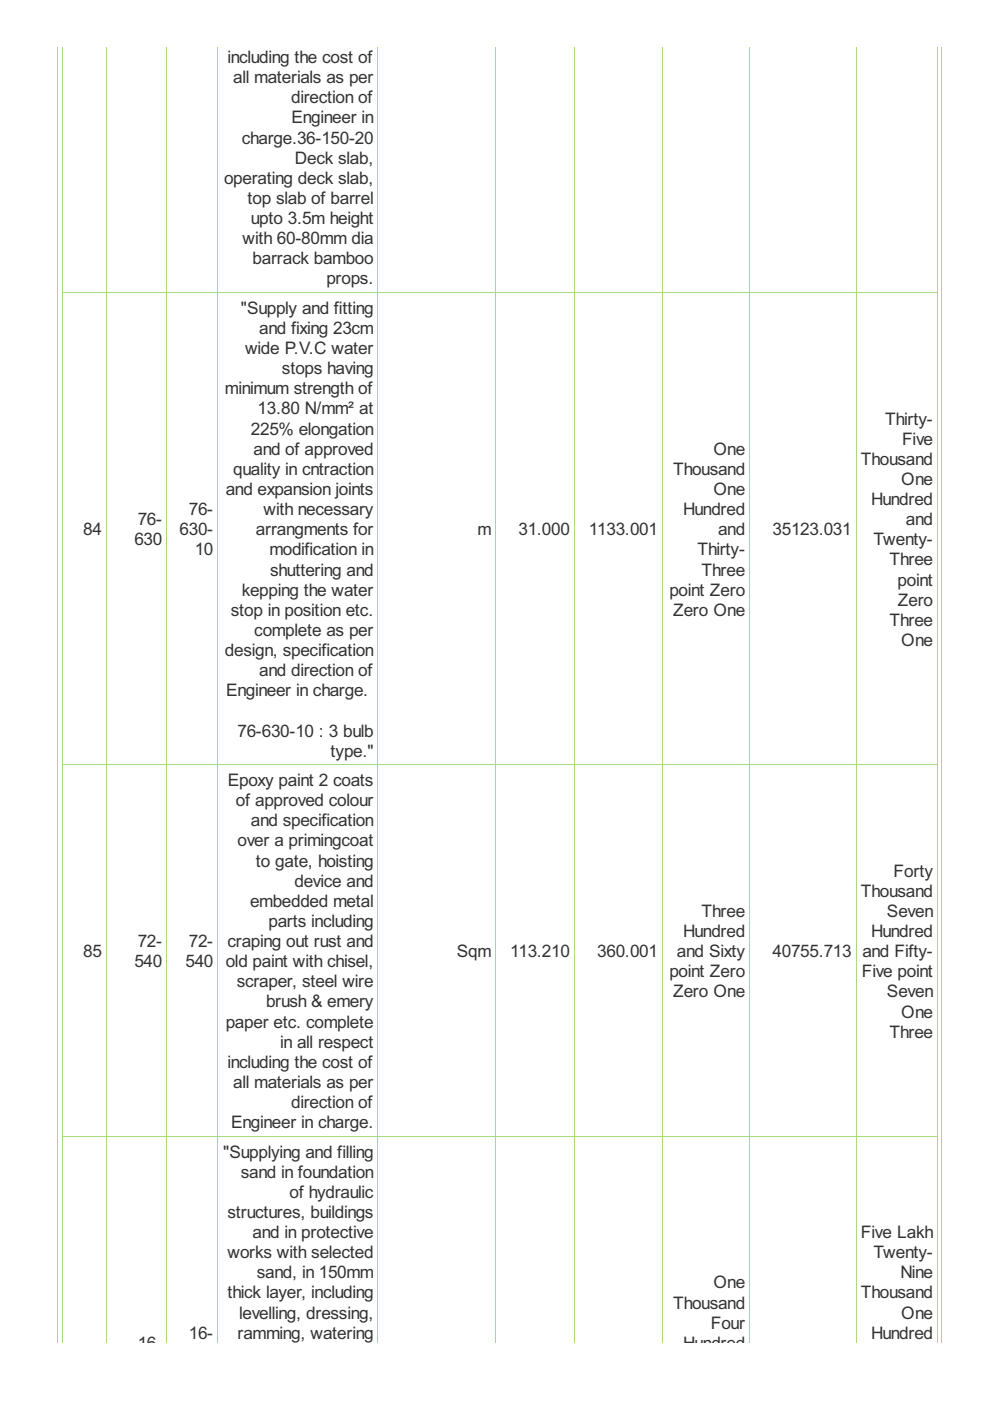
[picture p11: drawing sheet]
<svg xmlns="http://www.w3.org/2000/svg" width="210mm" height="297mm" viewBox="0 0 210 297" stroke-linecap="round" stroke-linejoin="round" font-family="sans-serif">
<defs><g id="words">
<g font-size="4.1" fill="#333">
<text x="48.2" y="13.4">including the cost of</text>
<text x="49.5" y="17.6">all materials as per</text>
<text x="61.7" y="21.9">direction of</text>
<text x="61.8" y="26.2">Engineer in</text>
<text x="51.2" y="30.4">charge.36-150-20</text>
<text x="62.5" y="34.7">Deck slab,</text>
<text x="47.5" y="39">operating deck slab,</text>
<text x="52.5" y="43.2">top slab of barrel</text>
<text x="53.2" y="47.5">upto 3.5m height</text>
<text x="51.4" y="51.8">with 60-80mm dia</text>
<text x="53.6" y="56">barrack bamboo</text>
<text x="69.2" y="60.3">props.</text>
<text x="51.1" y="66.5">&quot;Supply and fitting</text>
<text x="55" y="70.8">and fixing 23cm</text>
<text x="52" y="75.1">wide P.V.C water</text>
<text x="47.7" y="83.6">minimum strength of</text>
<text x="59.8" y="79.3">stops having</text>
<text x="54.6" y="87.9">13.80 N/mm² at</text>
<text x="53.2" y="92.1">225% elongation</text>
<text x="187.7" y="90">Thirty-</text>
<text x="191.3" y="94.3">Five</text>
<text x="49.5" y="100.7">quality in cntraction</text>
<text x="53.7" y="96.4">and of approved</text>
<text x="142.7" y="100.7">Thousand</text>
<text x="151.2" y="96.4">One</text>
<text x="182.5" y="98.5">Thousand</text>
<text x="47.9" y="104.9">and expansion joints</text>
<text x="151.2" y="104.9">One</text>
<text x="184.7" y="107.1">Hundred</text>
<text x="191.1" y="102.8">One</text>
<text x="17.6" y="113.5">84</text>
<text x="29.2" y="111.4">76-</text>
<text x="38.1" y="113.5">630-</text>
<text x="40" y="109.2">76-</text>
<text x="54.3" y="113.5">arrangments for</text>
<text x="55.9" y="109.2">with necessary</text>
<text x="101.2" y="113.5">m</text>
<text x="109.9" y="113.5">31.000</text>
<text x="124.9" y="113.5">1133.001</text>
<text x="144.8" y="109.2">Hundred</text>
<text x="152.2" y="113.5">and</text>
<text x="163.8" y="113.5">35123.031</text>
<text x="192.1" y="111.4">and</text>
<text x="28.5" y="115.6">630</text>
<text x="41.3" y="117.8">10</text>
<text x="57.1" y="117.8">modification in</text>
<text x="147.9" y="117.8">Thirty-</text>
<text x="185.2" y="115.6">Twenty-</text>
<text x="188.6" y="119.9">Three</text>
<text x="57.3" y="122">shuttering and</text>
<text x="148.8" y="122">Three</text>
<text x="190.3" y="124.2">point</text>
<text x="48.9" y="130.6">stop in position etc.</text>
<text x="51.2" y="126.3">kepping the water</text>
<text x="141.9" y="126.3">point Zero</text>
<text x="142.7" y="130.6">Zero One</text>
<text x="190.4" y="128.4">Zero</text>
<text x="53.9" y="134.8">complete as per</text>
<text x="188.6" y="132.7">Three</text>
<text x="191.1" y="137">One</text>
<text x="47.7" y="139.1">design, specification</text>
<text x="55" y="143.4">and direction of</text>
<text x="47.9" y="147.6">Engineer in charge.</text>
<text x="50.4" y="156.2">76-630-10 : 3 bulb</text>
<text x="70.1" y="160.4">type.&quot;</text>
<text x="48.3" y="166.7">Epoxy paint 2 coats</text>
<text x="50" y="170.9">of approved colour</text>
<text x="50.4" y="179.5">over a primingcoat</text>
<text x="53.2" y="175.2">and specification</text>
<text x="54.3" y="183.7">to gate, hoisting</text>
<text x="189.5" y="185.9">Forty</text>
<text x="62.4" y="188">device and</text>
<text x="182.5" y="190.1">Thousand</text>
<text x="53" y="192.3">embedded metal</text>
<text x="56.9" y="196.5">parts including</text>
<text x="148.8" y="194.4">Three</text>
<text x="188.1" y="194.4">Seven</text>
<text x="17.6" y="202.9">85</text>
<text x="29.2" y="200.8">72-</text>
<text x="40" y="200.8">72-</text>
<text x="48.2" y="200.8">craping out rust and</text>
<text x="96.8" y="202.9">Sqm</text>
<text x="108.1" y="202.9">113.210</text>
<text x="126.6" y="202.9">360.001</text>
<text x="143.5" y="202.9">and Sixty</text>
<text x="144.8" y="198.7">Hundred</text>
<text x="163.8" y="202.9">40755.713</text>
<text x="182.8" y="202.9">and Fifty-</text>
<text x="184.7" y="198.7">Hundred</text>
<text x="28.5" y="205.1">540</text>
<text x="39.3" y="205.1">540</text>
<text x="47.9" y="205.1">old paint with chisel,</text>
<text x="50.2" y="209.3">scraper, steel wire</text>
<text x="141.9" y="207.2">point Zero</text>
<text x="182.7" y="207.2">Five point</text>
<text x="56.4" y="213.6">brush &amp; emery</text>
<text x="142.7" y="211.5">Zero One</text>
<text x="188.1" y="211.5">Seven</text>
<text x="191.1" y="215.7">One</text>
<text x="47.9" y="217.9">paper etc. complete</text>
<text x="188.6" y="220">Three</text>
<text x="48.2" y="226.4">including the cost of</text>
<text x="59.4" y="222.1">in all respect</text>
<text x="49.5" y="230.7">all materials as per</text>
<text x="49" y="239.2">Engineer in charge.</text>
<text x="61.7" y="234.9">direction of</text>
<text x="47.3" y="245.4">&quot;Supplying and filling</text>
<text x="51.1" y="249.7">sand in foundation</text>
<text x="61.4" y="254">of hydraulic</text>
<text x="48.2" y="258.2">structures, buildings</text>
<text x="53.6" y="262.5">and in protective</text>
<text x="182.5" y="262.5">Five Lakh</text>
<text x="48.2" y="266.8">works with selected</text>
<text x="185.2" y="266.8">Twenty-</text>
<text x="48.2" y="275.3">thick layer, including</text>
<text x="54.4" y="271">sand, in 150mm</text>
<text x="151.2" y="273.2">One</text>
<text x="182.5" y="275.3">Thousand</text>
<text x="190.9" y="271">Nine</text>
<text x="50.7" y="279.6">levelling, dressing,</text>
<text x="142.7" y="277.4">Thousand</text>
<text x="150.7" y="281.7">Four</text>
<text x="191.1" y="279.6">One</text>
<text x="29.2" y="286">16-</text>
<text x="40" y="283.8">16-</text>
<text x="50.4" y="283.8">ramming, watering</text>
<text x="144.8" y="286">Hundred</text>
<text x="184.7" y="283.8">Hundred</text>
</g>
</g></defs>
<g fill="none" stroke="#a8da7f" stroke-width=".21">
<path d="M12.2 9.9v274.9M13.3 9.9v274.9M22.5 9.9v274.9M35.3 9.9v274.9M46.2 9.9v274.9M80.1 9.9v274.9M105 9.9v274.9M121.8 9.9v274.9M140.4 9.9v274.9M158.9 9.9v274.9M181.5 9.9v274.9M198.8 9.9v274.9"/>
<path d="M199.6 9.9v274.9M13.2 62h185.6M13.2 162.1h185.6M13.2 240.9h185.6"/>
</g>
<use href="#words"/>
</svg>
